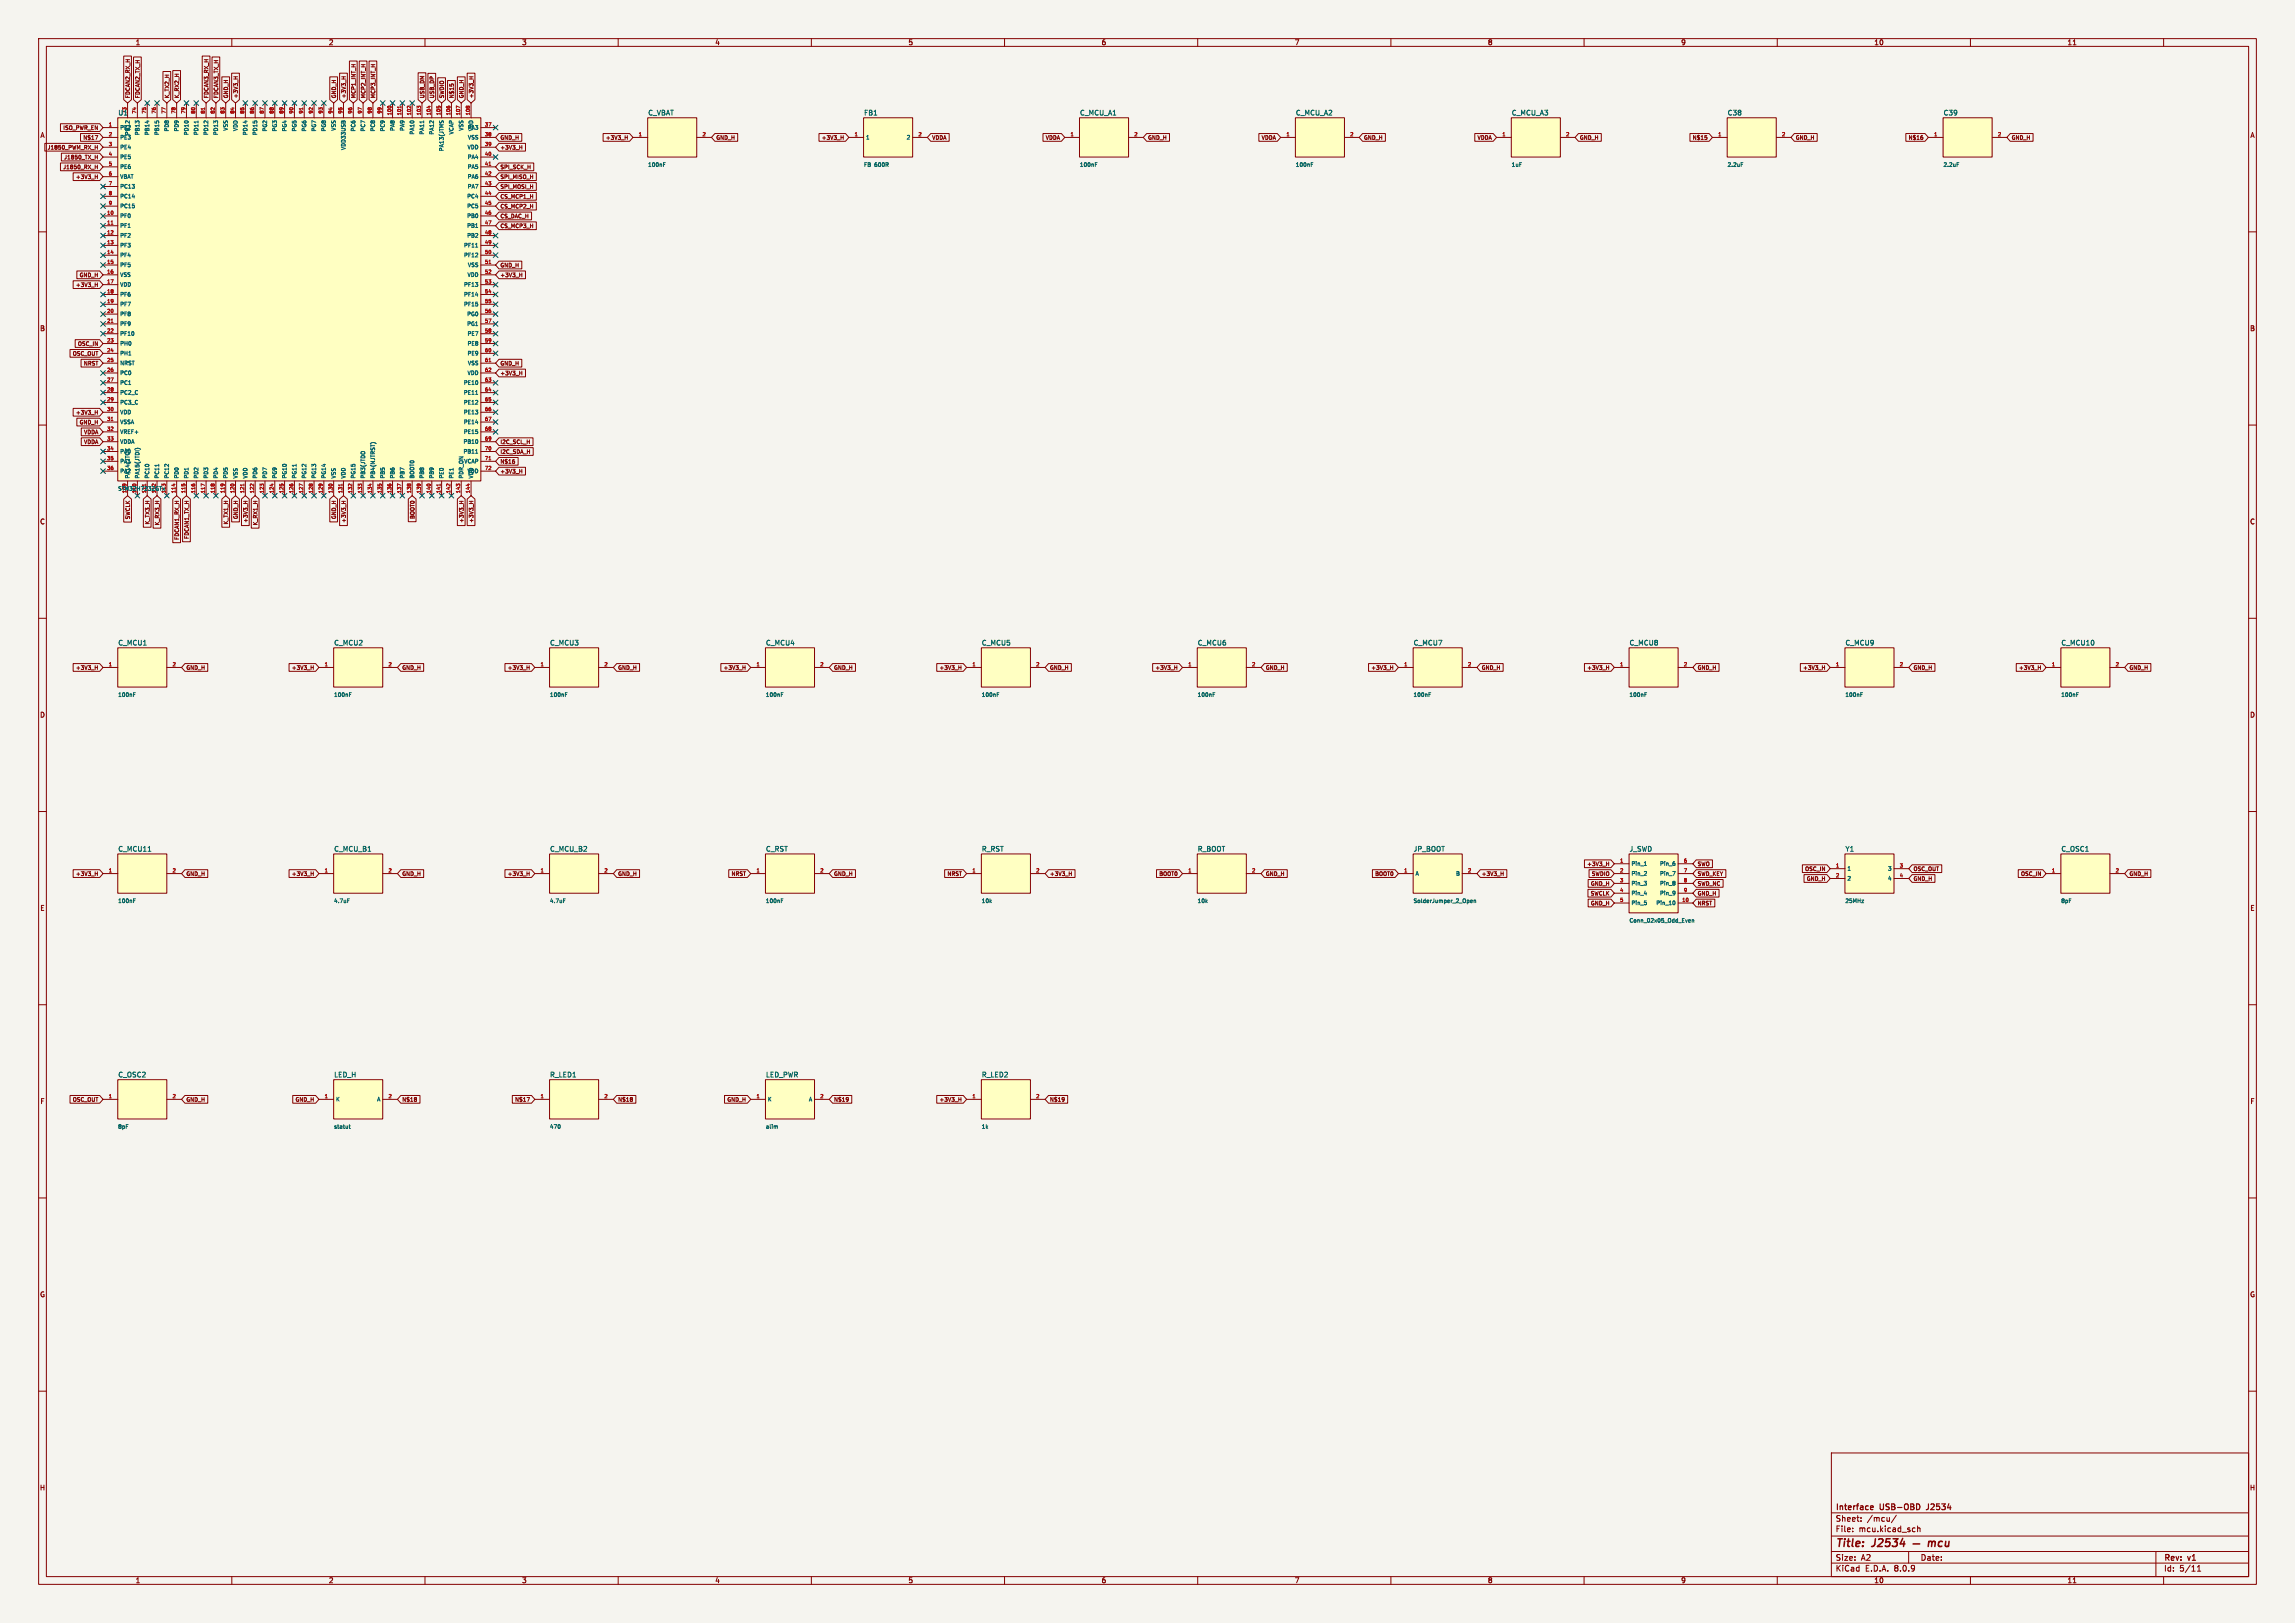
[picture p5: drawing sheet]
<svg xmlns="http://www.w3.org/2000/svg" width="594mm" height="420mm" viewBox="0 0 594 420" stroke-linecap="round" stroke-linejoin="round" font-family="sans-serif">
<defs><g id="words">
<g font-size="2.8" fill="#840000">
<text x="475" y="400.9">Title:</text>
<text x="484.7" y="400.9">J2534</text>
</g>
<g font-size="2.1" fill="#840000">
<text x="475" y="394">Sheet:</text>
<text x="475" y="391.2">Interface</text>
<text x="483.2" y="394">/mcu/</text>
<text x="486.7" y="391.2">USB-OBD</text>
<text x="499.3" y="391.2">J2534</text>
<text x="475" y="396.7">File:</text>
<text x="481.1" y="396.7">mcu.kicad_sch</text>
<text x="475" y="406.9">KiCad</text>
<text x="475" y="404.1">Size:</text>
<text x="481.7" y="404.1">A2</text>
<text x="482.7" y="406.9">E.D.A.</text>
<text x="490.3" y="406.9">8.0.9</text>
<text x="497" y="404.1">Date:</text>
<text x="560" y="404.3">Rev:</text>
<text x="560" y="406.9">Id:</text>
<text x="564.1" y="406.9">5/11</text>
<text x="566.4" y="404.3">v1</text>
</g>
<g font-size="1.8" fill="#840000">
<text x="35" y="11.9">1</text>
<text x="85" y="11.9">2</text>
<text x="135" y="11.9">3</text>
<text x="185" y="11.9">4</text>
<text x="235" y="11.9">5</text>
<text x="285" y="11.9">6</text>
<text x="335" y="11.9">7</text>
<text x="385" y="11.9">8</text>
<text x="435" y="11.9">9</text>
<text x="485" y="11.9">10</text>
<text x="535" y="11.9">11</text>
<text x="10.3" y="35.9">A</text>
<text x="582.3" y="35.9">A</text>
<text x="10.3" y="85.9">B</text>
<text x="582.3" y="85.9">B</text>
<text x="10.3" y="135.9">C</text>
<text x="582.3" y="135.9">C</text>
<text x="10.3" y="185.9">D</text>
<text x="582.3" y="185.9">D</text>
<text x="10.3" y="235.9">E</text>
<text x="582.3" y="235.9">E</text>
<text x="10.3" y="285.9">F</text>
<text x="582.3" y="285.9">F</text>
<text x="10.3" y="335.9">G</text>
<text x="582.3" y="335.9">G</text>
<text x="10.2" y="385.9">H</text>
<text x="582.2" y="385.9">H</text>
<text x="35" y="409.9">1</text>
<text x="85" y="409.9">2</text>
<text x="135" y="409.9">3</text>
<text x="185" y="409.9">4</text>
<text x="235" y="409.9">5</text>
<text x="285" y="409.9">6</text>
<text x="335" y="409.9">7</text>
<text x="385" y="409.9">8</text>
<text x="435" y="409.9">9</text>
<text x="485" y="409.9">10</text>
<text x="535" y="409.9">11</text>
</g>
<g font-size="1.8" fill="#006464">
<text x="30.5" y="30.1">U1</text>
<text x="167.6" y="30.1">C_VBAT</text>
<text x="223.5" y="30.1">FB1</text>
<text x="279.4" y="30.1">C_MCU_A1</text>
<text x="335.3" y="30.1">C_MCU_A2</text>
<text x="391.2" y="30.1">C_MCU_A3</text>
<text x="447" y="30.1">C38</text>
<text x="502.9" y="30.1">C39</text>
<text x="30.5" y="167.2">C_MCU1</text>
<text x="86.4" y="167.2">C_MCU2</text>
<text x="142.2" y="167.2">C_MCU3</text>
<text x="198.1" y="167.2">C_MCU4</text>
<text x="254" y="167.2">C_MCU5</text>
<text x="309.9" y="167.2">C_MCU6</text>
<text x="365.8" y="167.2">C_MCU7</text>
<text x="421.6" y="167.2">C_MCU8</text>
<text x="477.5" y="167.2">C_MCU9</text>
<text x="533.4" y="167.2">C_MCU10</text>
<text x="30.5" y="220.6">C_MCU11</text>
<text x="86.4" y="220.6">C_MCU_B1</text>
<text x="142.2" y="220.6">C_MCU_B2</text>
<text x="198.1" y="220.6">C_RST</text>
<text x="254" y="220.6">R_RST</text>
<text x="309.9" y="220.6">R_BOOT</text>
<text x="365.8" y="220.6">JP_BOOT</text>
<text x="421.6" y="220.6">J_SWD</text>
<text x="477.5" y="220.6">Y1</text>
<text x="533.4" y="220.6">C_OSC1</text>
<text x="30.5" y="279">C_OSC2</text>
<text x="86.4" y="279">LED_H</text>
<text x="142.2" y="279">R_LED1</text>
<text x="198.1" y="279">LED_PWR</text>
<text x="254" y="279">R_LED2</text>
</g>
<g font-size="1.4" fill="#840000">
<text x="33.8" y="25.5" transform="rotate(-90 33.8 25.5)">FDCAN2_RX_H</text>
<text x="36.4" y="25.5" transform="rotate(-90 36.4 25.5)">FDCAN2_TX_H</text>
<text x="44" y="25.5" transform="rotate(-90 44 25.5)">K_TX2_H</text>
<text x="46.5" y="25.5" transform="rotate(-90 46.5 25.5)">K_RX2_H</text>
<text x="54.1" y="25.5" transform="rotate(-90 54.1 25.5)">FDCAN3_RX_H</text>
<text x="56.7" y="25.5" transform="rotate(-90 56.7 25.5)">FDCAN3_TX_H</text>
<text x="59.2" y="25.5" transform="rotate(-90 59.2 25.5)">GND_H</text>
<text x="61.8" y="25.5" transform="rotate(-90 61.8 25.5)">+3V3_H</text>
<text x="87.2" y="25.5" transform="rotate(-90 87.2 25.5)">GND_H</text>
<text x="89.7" y="25.5" transform="rotate(-90 89.7 25.5)">+3V3_H</text>
<text x="92.2" y="25.5" transform="rotate(-90 92.2 25.5)">MCP1_INT_H</text>
<text x="94.8" y="25.5" transform="rotate(-90 94.8 25.5)">MCP2_INT_H</text>
<text x="97.3" y="25.5" transform="rotate(-90 97.3 25.5)">MCP3_INT_H</text>
<text x="110" y="25.5" transform="rotate(-90 110 25.5)">USB_DM</text>
<text x="112.6" y="25.5" transform="rotate(-90 112.6 25.5)">USB_DP</text>
<text x="115.1" y="25.5" transform="rotate(-90 115.1 25.5)">SWDIO</text>
<text x="117.6" y="25.5" transform="rotate(-90 117.6 25.5)">N$15</text>
<text x="120.2" y="25.5" transform="rotate(-90 120.2 25.5)">GND_H</text>
<text x="122.7" y="25.5" transform="rotate(-90 122.7 25.5)">+3V3_H</text>
<text x="16.2" y="33.8">ISO_PWR_EN</text>
<text x="12.1" y="38.9">J1850_PWM_RX_H</text>
<text x="16.4" y="41.4">J1850_TX_H</text>
<text x="21.4" y="36.4">N$17</text>
<text x="129.4" y="36.4">GND_H</text>
<text x="129.4" y="38.9">+3V3_H</text>
<text x="156.6" y="36.4">+3V3_H</text>
<text x="185.3" y="36.4">GND_H</text>
<text x="212.5" y="36.4">+3V3_H</text>
<text x="241.2" y="36.4">VDDA</text>
<text x="270.5" y="36.4">VDDA</text>
<text x="297" y="36.4">GND_H</text>
<text x="326.4" y="36.4">VDDA</text>
<text x="352.9" y="36.4">GND_H</text>
<text x="382.3" y="36.4">VDDA</text>
<text x="408.8" y="36.4">GND_H</text>
<text x="437.9" y="36.4">N$15</text>
<text x="464.7" y="36.4">GND_H</text>
<text x="493.8" y="36.4">N$16</text>
<text x="520.6" y="36.4">GND_H</text>
<text x="16.2" y="44">J1850_RX_H</text>
<text x="19.5" y="46.5">+3V3_H</text>
<text x="129.4" y="44">SPI_SCK_H</text>
<text x="129.4" y="46.5">SPI_MISO_H</text>
<text x="129.4" y="49.1">SPI_MOSI_H</text>
<text x="129.4" y="51.6">CS_MCP1_H</text>
<text x="129.4" y="56.7">CS_DAC_H</text>
<text x="129.4" y="59.2">CS_MCP3_H</text>
<text x="129.4" y="54.1">CS_MCP2_H</text>
<text x="20.4" y="71.9">GND_H</text>
<text x="129.4" y="69.4">GND_H</text>
<text x="129.4" y="71.9">+3V3_H</text>
<text x="19.5" y="74.5">+3V3_H</text>
<text x="20" y="89.7">OSC_IN</text>
<text x="18.7" y="92.2">OSC_OUT</text>
<text x="21.5" y="94.8">NRST</text>
<text x="129.4" y="94.8">GND_H</text>
<text x="129.4" y="97.3">+3V3_H</text>
<text x="19.5" y="107.5">+3V3_H</text>
<text x="20.4" y="110">GND_H</text>
<text x="21.6" y="112.6">VDDA</text>
<text x="21.6" y="115.1">VDDA</text>
<text x="129.4" y="115.1">I2C_SCL_H</text>
<text x="129.4" y="117.6">I2C_SDA_H</text>
<text x="129.4" y="120.2">N$16</text>
<text x="129.4" y="122.7">+3V3_H</text>
<text x="33.8" y="134.6" transform="rotate(-90 33.8 134.6)">SWCLK</text>
<text x="38.9" y="135.9" transform="rotate(-90 38.9 135.9)">K_TX3_H</text>
<text x="41.4" y="136.1" transform="rotate(-90 41.4 136.1)">K_RX3_H</text>
<text x="59.2" y="135.9" transform="rotate(-90 59.2 135.9)">K_TX1_H</text>
<text x="61.8" y="134.5" transform="rotate(-90 61.8 134.5)">GND_H</text>
<text x="64.3" y="135.5" transform="rotate(-90 64.3 135.5)">+3V3_H</text>
<text x="66.8" y="136.1" transform="rotate(-90 66.8 136.1)">K_RX1_H</text>
<text x="87.2" y="134.5" transform="rotate(-90 87.2 134.5)">GND_H</text>
<text x="89.7" y="135.5" transform="rotate(-90 89.7 135.5)">+3V3_H</text>
<text x="107.5" y="134.5" transform="rotate(-90 107.5 134.5)">BOOT0</text>
<text x="120.2" y="135.5" transform="rotate(-90 120.2 135.5)">+3V3_H</text>
<text x="122.7" y="135.5" transform="rotate(-90 122.7 135.5)">+3V3_H</text>
<text x="46.5" y="139.9" transform="rotate(-90 46.5 139.9)">FDCAN1_RX_H</text>
<text x="49.1" y="139.7" transform="rotate(-90 49.1 139.7)">FDCAN1_TX_H</text>
<text x="19.5" y="173.5">+3V3_H</text>
<text x="48.1" y="173.5">GND_H</text>
<text x="75.4" y="173.5">+3V3_H</text>
<text x="104" y="173.5">GND_H</text>
<text x="131.2" y="173.5">+3V3_H</text>
<text x="159.9" y="173.5">GND_H</text>
<text x="187.1" y="173.5">+3V3_H</text>
<text x="215.8" y="173.5">GND_H</text>
<text x="243" y="173.5">+3V3_H</text>
<text x="271.6" y="173.5">GND_H</text>
<text x="298.9" y="173.5">+3V3_H</text>
<text x="327.5" y="173.5">GND_H</text>
<text x="354.8" y="173.5">+3V3_H</text>
<text x="383.4" y="173.5">GND_H</text>
<text x="410.6" y="173.5">+3V3_H</text>
<text x="439.3" y="173.5">GND_H</text>
<text x="466.5" y="173.5">+3V3_H</text>
<text x="495.2" y="173.5">GND_H</text>
<text x="522.4" y="173.5">+3V3_H</text>
<text x="551" y="173.5">GND_H</text>
<text x="19.5" y="226.9">+3V3_H</text>
<text x="48.1" y="226.9">GND_H</text>
<text x="75.4" y="226.9">+3V3_H</text>
<text x="104" y="226.9">GND_H</text>
<text x="131.2" y="226.9">+3V3_H</text>
<text x="159.9" y="226.9">GND_H</text>
<text x="189.2" y="226.9">NRST</text>
<text x="215.8" y="226.9">GND_H</text>
<text x="245" y="226.9">NRST</text>
<text x="271.6" y="226.9">+3V3_H</text>
<text x="299.9" y="226.9">BOOT0</text>
<text x="327.5" y="226.9">GND_H</text>
<text x="355.8" y="226.9">BOOT0</text>
<text x="383.4" y="226.9">+3V3_H</text>
<text x="410.6" y="224.3">+3V3_H</text>
<text x="411.8" y="226.9">SWDIO</text>
<text x="439.3" y="224.3">SWO</text>
<text x="439.3" y="226.9">SWD_KEY</text>
<text x="467" y="225.6">OSC_IN</text>
<text x="495.2" y="225.6">OSC_OUT</text>
<text x="522.9" y="226.9">OSC_IN</text>
<text x="551" y="226.9">GND_H</text>
<text x="411.5" y="231.9">SWCLK</text>
<text x="411.6" y="229.4">GND_H</text>
<text x="439.3" y="229.4">SWD_NC</text>
<text x="439.3" y="231.9">GND_H</text>
<text x="467.5" y="228.1">GND_H</text>
<text x="495.2" y="228.1">GND_H</text>
<text x="411.6" y="234.5">GND_H</text>
<text x="439.3" y="234.5">NRST</text>
<text x="18.7" y="285.3">OSC_OUT</text>
<text x="48.1" y="285.3">GND_H</text>
<text x="76.3" y="285.3">GND_H</text>
<text x="104" y="285.3">N$18</text>
<text x="133.1" y="285.3">N$17</text>
<text x="159.9" y="285.3">N$18</text>
<text x="188.1" y="285.3">GND_H</text>
<text x="215.8" y="285.3">N$19</text>
<text x="243" y="285.3">+3V3_H</text>
<text x="271.6" y="285.3">N$19</text>
</g>
<g font-size="1.4" fill="#006464">
<text x="31" y="33.7">PE2</text>
<text x="33.7" y="35.2" transform="rotate(-90 33.7 35.2)">PB12</text>
<text x="36.3" y="35.2" transform="rotate(-90 36.3 35.2)">PB13</text>
<text x="38.8" y="35.2" transform="rotate(-90 38.8 35.2)">PB14</text>
<text x="41.4" y="35.2" transform="rotate(-90 41.4 35.2)">PB15</text>
<text x="43.9" y="34.2" transform="rotate(-90 43.9 34.2)">PD8</text>
<text x="46.4" y="34.2" transform="rotate(-90 46.4 34.2)">PD9</text>
<text x="49" y="35.2" transform="rotate(-90 49 35.2)">PD10</text>
<text x="51.5" y="35.2" transform="rotate(-90 51.5 35.2)">PD11</text>
<text x="54.1" y="35.2" transform="rotate(-90 54.1 35.2)">PD12</text>
<text x="56.6" y="35.2" transform="rotate(-90 56.6 35.2)">PD13</text>
<text x="59.1" y="34" transform="rotate(-90 59.1 34)">VSS</text>
<text x="61.7" y="34.1" transform="rotate(-90 61.7 34.1)">VDD</text>
<text x="64.2" y="35.2" transform="rotate(-90 64.2 35.2)">PD14</text>
<text x="66.8" y="35.2" transform="rotate(-90 66.8 35.2)">PD15</text>
<text x="69.3" y="34.2" transform="rotate(-90 69.3 34.2)">PG2</text>
<text x="71.8" y="34.2" transform="rotate(-90 71.8 34.2)">PG3</text>
<text x="74.4" y="34.2" transform="rotate(-90 74.4 34.2)">PG4</text>
<text x="76.9" y="34.2" transform="rotate(-90 76.9 34.2)">PG5</text>
<text x="79.5" y="34.2" transform="rotate(-90 79.5 34.2)">PG6</text>
<text x="82" y="34.2" transform="rotate(-90 82 34.2)">PG7</text>
<text x="84.5" y="34.2" transform="rotate(-90 84.5 34.2)">PG8</text>
<text x="87.1" y="34" transform="rotate(-90 87.1 34)">VSS</text>
<text x="92.2" y="34.2" transform="rotate(-90 92.2 34.2)">PC6</text>
<text x="94.7" y="34.2" transform="rotate(-90 94.7 34.2)">PC7</text>
<text x="97.2" y="34.2" transform="rotate(-90 97.2 34.2)">PC8</text>
<text x="99.8" y="34.2" transform="rotate(-90 99.8 34.2)">PC9</text>
<text x="102.3" y="34.1" transform="rotate(-90 102.3 34.1)">PA8</text>
<text x="104.9" y="34.1" transform="rotate(-90 104.9 34.1)">PA9</text>
<text x="107.4" y="35" transform="rotate(-90 107.4 35)">PA10</text>
<text x="109.9" y="35" transform="rotate(-90 109.9 35)">PA11</text>
<text x="112.5" y="35" transform="rotate(-90 112.5 35)">PA12</text>
<text x="117.6" y="35" transform="rotate(-90 117.6 35)">VCAP</text>
<text x="120.1" y="34" transform="rotate(-90 120.1 34)">VSS</text>
<text x="120.9" y="33.7">PA3</text>
<text x="122.6" y="34.1" transform="rotate(-90 122.6 34.1)">VDD</text>
<text x="31" y="36.3">PE3</text>
<text x="31" y="38.8">PE4</text>
<text x="31" y="41.4">PE5</text>
<text x="89.6" y="39" transform="rotate(-90 89.6 39)">VDD33USB</text>
<text x="115" y="39.3" transform="rotate(-90 115 39.3)">PA13(JTMS</text>
<text x="120.8" y="38.8">VDD</text>
<text x="120.9" y="41.4">PA4</text>
<text x="120.9" y="36.3">VSS</text>
<text x="224" y="36.3">1</text>
<text x="234.5" y="36.3">2</text>
<text x="31" y="43.9">PE6</text>
<text x="31" y="46.4">VBAT</text>
<text x="120.9" y="43.9">PA5</text>
<text x="120.9" y="46.4">PA6</text>
<text x="167.6" y="43.4">100nF</text>
<text x="223.5" y="43.4">FB</text>
<text x="226.4" y="43.4">600R</text>
<text x="279.4" y="43.4">100nF</text>
<text x="335.2" y="43.4">100nF</text>
<text x="391.1" y="43.4">1uF</text>
<text x="447" y="43.4">2.2uF</text>
<text x="502.9" y="43.4">2.2uF</text>
<text x="31" y="49">PC13</text>
<text x="31" y="51.5">PC14</text>
<text x="120.7" y="51.5">PC4</text>
<text x="120.9" y="49">PA7</text>
<text x="31" y="56.6">PF0</text>
<text x="31" y="59.1">PF1</text>
<text x="31" y="54.1">PC15</text>
<text x="120.7" y="54.1">PC5</text>
<text x="120.7" y="56.6">PB0</text>
<text x="120.7" y="59.1">PB1</text>
<text x="31" y="61.7">PF2</text>
<text x="31" y="64.2">PF3</text>
<text x="119.9" y="64.2">PF11</text>
<text x="120.7" y="61.7">PB2</text>
<text x="31" y="66.8">PF4</text>
<text x="31" y="69.3">PF5</text>
<text x="31" y="71.8">VSS</text>
<text x="119.9" y="66.8">PF12</text>
<text x="120.8" y="71.8">VDD</text>
<text x="120.9" y="69.3">VSS</text>
<text x="31" y="74.4">VDD</text>
<text x="31" y="76.9">PF6</text>
<text x="119.9" y="74.4">PF13</text>
<text x="119.9" y="76.9">PF14</text>
<text x="31" y="79.5">PF7</text>
<text x="31" y="82">PF8</text>
<text x="119.9" y="79.5">PF15</text>
<text x="120.7" y="82">PG0</text>
<text x="31" y="84.5">PF9</text>
<text x="31" y="87.1">PF10</text>
<text x="31" y="89.6">PH0</text>
<text x="120.7" y="84.5">PG1</text>
<text x="120.8" y="87.1">PE7</text>
<text x="120.8" y="89.6">PE8</text>
<text x="31" y="92.2">PH1</text>
<text x="31" y="94.7">NRST</text>
<text x="120.8" y="92.2">PE9</text>
<text x="120.9" y="94.7">VSS</text>
<text x="31" y="97.2">PC0</text>
<text x="31" y="99.8">PC1</text>
<text x="119.9" y="99.8">PE10</text>
<text x="120.8" y="97.2">VDD</text>
<text x="31" y="102.3">PC2_C</text>
<text x="31" y="104.9">PC3_C</text>
<text x="31" y="107.4">VDD</text>
<text x="119.9" y="102.3">PE11</text>
<text x="119.9" y="104.9">PE12</text>
<text x="119.9" y="107.4">PE13</text>
<text x="31" y="109.9">VSSA</text>
<text x="31" y="112.5">VREF+</text>
<text x="119.9" y="109.9">PE14</text>
<text x="119.9" y="112.5">PE15</text>
<text x="31" y="115">VDDA</text>
<text x="31" y="117.6">PA0</text>
<text x="119.8" y="115">PB10</text>
<text x="119.8" y="117.6">PB11</text>
<text x="31" y="120.1">PA1</text>
<text x="31" y="122.6">PA2</text>
<text x="33.7" y="124" transform="rotate(-90 33.7 124)">PA14(JTCK</text>
<text x="36.3" y="124" transform="rotate(-90 36.3 124)">PA15(JTDI)</text>
<text x="38.8" y="124" transform="rotate(-90 38.8 124)">PC10</text>
<text x="41.4" y="124" transform="rotate(-90 41.4 124)">PC11</text>
<text x="43.9" y="124" transform="rotate(-90 43.9 124)">PC12</text>
<text x="46.4" y="124" transform="rotate(-90 46.4 124)">PD0</text>
<text x="49" y="124" transform="rotate(-90 49 124)">PD1</text>
<text x="51.5" y="124" transform="rotate(-90 51.5 124)">PD2</text>
<text x="54.1" y="124" transform="rotate(-90 54.1 124)">PD3</text>
<text x="56.6" y="124" transform="rotate(-90 56.6 124)">PD4</text>
<text x="59.1" y="124" transform="rotate(-90 59.1 124)">PD5</text>
<text x="61.7" y="124" transform="rotate(-90 61.7 124)">VSS</text>
<text x="64.2" y="124" transform="rotate(-90 64.2 124)">VDD</text>
<text x="66.8" y="124" transform="rotate(-90 66.8 124)">PD6</text>
<text x="69.3" y="124" transform="rotate(-90 69.3 124)">PD7</text>
<text x="71.8" y="124" transform="rotate(-90 71.8 124)">PG9</text>
<text x="74.4" y="124" transform="rotate(-90 74.4 124)">PG10</text>
<text x="76.9" y="124" transform="rotate(-90 76.9 124)">PG11</text>
<text x="79.5" y="124" transform="rotate(-90 79.5 124)">PG12</text>
<text x="82" y="124" transform="rotate(-90 82 124)">PG13</text>
<text x="84.5" y="124" transform="rotate(-90 84.5 124)">PG14</text>
<text x="87.1" y="124" transform="rotate(-90 87.1 124)">VSS</text>
<text x="89.6" y="124" transform="rotate(-90 89.6 124)">VDD</text>
<text x="92.2" y="124" transform="rotate(-90 92.2 124)">PG15</text>
<text x="94.7" y="124" transform="rotate(-90 94.7 124)">PB3(JTDO</text>
<text x="97.2" y="124" transform="rotate(-90 97.2 124)">PB4(NJTRST)</text>
<text x="99.8" y="124" transform="rotate(-90 99.8 124)">PB5</text>
<text x="102.3" y="124" transform="rotate(-90 102.3 124)">PB6</text>
<text x="104.9" y="124" transform="rotate(-90 104.9 124)">PB7</text>
<text x="107.4" y="124" transform="rotate(-90 107.4 124)">BOOT0</text>
<text x="109.9" y="124" transform="rotate(-90 109.9 124)">PB8</text>
<text x="112.5" y="124" transform="rotate(-90 112.5 124)">PB9</text>
<text x="115" y="124" transform="rotate(-90 115 124)">PE0</text>
<text x="117.6" y="124" transform="rotate(-90 117.6 124)">PE1</text>
<text x="120" y="120.1">VCAP</text>
<text x="120.1" y="124" transform="rotate(-90 120.1 124)">PDR_ON</text>
<text x="120.8" y="122.6">VDD</text>
<text x="122.6" y="124" transform="rotate(-90 122.6 124)">VDD</text>
<text x="30.4" y="127.2">STM32H723ZGTx</text>
<text x="30.4" y="180.5">100nF</text>
<text x="86.3" y="180.5">100nF</text>
<text x="142.2" y="180.5">100nF</text>
<text x="198.1" y="180.5">100nF</text>
<text x="254" y="180.5">100nF</text>
<text x="309.8" y="180.5">100nF</text>
<text x="365.7" y="180.5">100nF</text>
<text x="421.6" y="180.5">100nF</text>
<text x="477.5" y="180.5">100nF</text>
<text x="533.4" y="180.5">100nF</text>
<text x="366.3" y="226.8">A</text>
<text x="376.7" y="226.8">B</text>
<text x="422.1" y="224.2">Pin_1</text>
<text x="422.1" y="226.8">Pin_2</text>
<text x="429.5" y="224.2">Pin_6</text>
<text x="429.5" y="226.8">Pin_7</text>
<text x="478" y="225.5">1</text>
<text x="488.5" y="225.5">3</text>
<text x="30.4" y="233.9">100nF</text>
<text x="86.3" y="233.9">4.7uF</text>
<text x="142.2" y="233.9">4.7uF</text>
<text x="198.1" y="233.9">100nF</text>
<text x="254" y="233.9">10k</text>
<text x="309.8" y="233.9">10k</text>
<text x="365.7" y="233.9">SolderJumper_2_Open</text>
<text x="422.1" y="229.3">Pin_3</text>
<text x="422.1" y="231.9">Pin_4</text>
<text x="429.5" y="229.3">Pin_8</text>
<text x="429.5" y="231.9">Pin_9</text>
<text x="477.5" y="233.9">25MHz</text>
<text x="478" y="228.1">2</text>
<text x="488.5" y="228.1">4</text>
<text x="533.4" y="233.9">8pF</text>
<text x="421.6" y="238.9">Conn_02x05_Odd_Even</text>
<text x="422.1" y="234.4">Pin_5</text>
<text x="428.5" y="234.4">Pin_10</text>
<text x="86.9" y="285.2">K</text>
<text x="97.4" y="285.2">A</text>
<text x="198.6" y="285.2">K</text>
<text x="209.2" y="285.2">A</text>
<text x="30.4" y="292.3">8pF</text>
<text x="86.3" y="292.3">statut</text>
<text x="142.2" y="292.3">470</text>
<text x="198.1" y="292.3">alim</text>
<text x="254" y="292.3">1k</text>
</g>
<g font-size="1.3" fill="#006464">
<text x="32.8" y="29.6" transform="rotate(-90 32.8 29.6)">73</text>
<text x="32.8" y="127.8" transform="rotate(-90 32.8 127.8)">109</text>
<text x="35.3" y="127.8" transform="rotate(-90 35.3 127.8)">110</text>
<text x="37.8" y="127.8" transform="rotate(-90 37.8 127.8)">111</text>
<text x="40.4" y="127.8" transform="rotate(-90 40.4 127.8)">112</text>
<text x="42.9" y="127.8" transform="rotate(-90 42.9 127.8)">113</text>
</g>
<g font-size="1.3" fill="#a90000">
<text x="35.3" y="29.6" transform="rotate(-90 35.3 29.6)">74</text>
<text x="37.8" y="29.6" transform="rotate(-90 37.8 29.6)">75</text>
<text x="40.4" y="29.6" transform="rotate(-90 40.4 29.6)">76</text>
<text x="42.9" y="29.6" transform="rotate(-90 42.9 29.6)">77</text>
<text x="45.5" y="29.6" transform="rotate(-90 45.5 29.6)">78</text>
<text x="48" y="29.6" transform="rotate(-90 48 29.6)">79</text>
<text x="50.5" y="29.6" transform="rotate(-90 50.5 29.6)">80</text>
<text x="53.1" y="29.6" transform="rotate(-90 53.1 29.6)">81</text>
<text x="55.6" y="29.6" transform="rotate(-90 55.6 29.6)">82</text>
<text x="58.2" y="29.6" transform="rotate(-90 58.2 29.6)">83</text>
<text x="60.7" y="29.6" transform="rotate(-90 60.7 29.6)">84</text>
<text x="63.2" y="29.6" transform="rotate(-90 63.2 29.6)">85</text>
<text x="65.8" y="29.6" transform="rotate(-90 65.8 29.6)">86</text>
<text x="68.3" y="29.6" transform="rotate(-90 68.3 29.6)">87</text>
<text x="70.9" y="29.6" transform="rotate(-90 70.9 29.6)">88</text>
<text x="73.4" y="29.6" transform="rotate(-90 73.4 29.6)">89</text>
<text x="75.9" y="29.6" transform="rotate(-90 75.9 29.6)">90</text>
<text x="78.5" y="29.6" transform="rotate(-90 78.5 29.6)">91</text>
<text x="81" y="29.6" transform="rotate(-90 81 29.6)">92</text>
<text x="83.6" y="29.6" transform="rotate(-90 83.6 29.6)">93</text>
<text x="86.1" y="29.6" transform="rotate(-90 86.1 29.6)">94</text>
<text x="88.6" y="29.6" transform="rotate(-90 88.6 29.6)">95</text>
<text x="91.2" y="29.6" transform="rotate(-90 91.2 29.6)">96</text>
<text x="93.7" y="29.6" transform="rotate(-90 93.7 29.6)">97</text>
<text x="96.3" y="29.6" transform="rotate(-90 96.3 29.6)">98</text>
<text x="98.8" y="29.6" transform="rotate(-90 98.8 29.6)">99</text>
<text x="101.3" y="30" transform="rotate(-90 101.3 30)">100</text>
<text x="103.9" y="30" transform="rotate(-90 103.9 30)">101</text>
<text x="106.4" y="30" transform="rotate(-90 106.4 30)">102</text>
<text x="109" y="30" transform="rotate(-90 109 30)">103</text>
<text x="111.5" y="30" transform="rotate(-90 111.5 30)">104</text>
<text x="114" y="30" transform="rotate(-90 114 30)">105</text>
<text x="116.6" y="30" transform="rotate(-90 116.6 30)">106</text>
<text x="119.1" y="30" transform="rotate(-90 119.1 30)">107</text>
<text x="121.7" y="30" transform="rotate(-90 121.7 30)">108</text>
<text x="28" y="32.8">1</text>
<text x="28" y="35.3">2</text>
<text x="125.4" y="32.8">37</text>
<text x="125.4" y="35.3">38</text>
<text x="165.2" y="35.3">1</text>
<text x="181.7" y="35.3">2</text>
<text x="221" y="35.3">1</text>
<text x="237.6" y="35.3">2</text>
<text x="276.9" y="35.3">1</text>
<text x="293.4" y="35.3">2</text>
<text x="332.8" y="35.3">1</text>
<text x="349.3" y="35.3">2</text>
<text x="388.7" y="35.3">1</text>
<text x="405.2" y="35.3">2</text>
<text x="444.6" y="35.3">1</text>
<text x="461.1" y="35.3">2</text>
<text x="500.4" y="35.3">1</text>
<text x="517" y="35.3">2</text>
<text x="28" y="37.8">3</text>
<text x="28" y="40.4">4</text>
<text x="125.4" y="37.8">39</text>
<text x="125.4" y="40.4">40</text>
<text x="28" y="42.9">5</text>
<text x="28" y="45.5">6</text>
<text x="125.4" y="42.9">41</text>
<text x="125.4" y="45.5">42</text>
<text x="28" y="48">7</text>
<text x="28" y="50.5">8</text>
<text x="28" y="53.1">9</text>
<text x="125.4" y="48">43</text>
<text x="125.4" y="50.5">44</text>
<text x="125.4" y="53.1">45</text>
<text x="27.6" y="55.6">10</text>
<text x="27.6" y="58.2">11</text>
<text x="125.4" y="55.6">46</text>
<text x="125.4" y="58.2">47</text>
<text x="27.6" y="60.7">12</text>
<text x="27.6" y="63.2">13</text>
<text x="27.6" y="65.8">14</text>
<text x="125.4" y="60.7">48</text>
<text x="125.4" y="63.2">49</text>
<text x="125.4" y="65.8">50</text>
<text x="27.6" y="68.3">15</text>
<text x="27.6" y="70.9">16</text>
<text x="125.4" y="68.3">51</text>
<text x="125.4" y="70.9">52</text>
<text x="27.6" y="73.4">17</text>
<text x="27.6" y="75.9">18</text>
<text x="125.4" y="73.4">53</text>
<text x="125.4" y="75.9">54</text>
<text x="27.6" y="78.5">19</text>
<text x="27.6" y="81">20</text>
<text x="27.6" y="83.6">21</text>
<text x="125.4" y="78.5">55</text>
<text x="125.4" y="81">56</text>
<text x="125.4" y="83.6">57</text>
<text x="27.6" y="86.1">22</text>
<text x="27.6" y="88.6">23</text>
<text x="125.4" y="86.1">58</text>
<text x="125.4" y="88.6">59</text>
<text x="27.6" y="91.2">24</text>
<text x="27.6" y="93.7">25</text>
<text x="125.4" y="91.2">60</text>
<text x="125.4" y="93.7">61</text>
<text x="27.6" y="96.3">26</text>
<text x="27.6" y="98.8">27</text>
<text x="27.6" y="101.3">28</text>
<text x="125.4" y="96.3">62</text>
<text x="125.4" y="98.8">63</text>
<text x="125.4" y="101.3">64</text>
<text x="27.6" y="103.9">29</text>
<text x="27.6" y="106.4">30</text>
<text x="125.4" y="103.9">65</text>
<text x="125.4" y="106.4">66</text>
<text x="27.6" y="109">31</text>
<text x="27.6" y="111.5">32</text>
<text x="125.4" y="109">67</text>
<text x="125.4" y="111.5">68</text>
<text x="27.6" y="114">33</text>
<text x="27.6" y="116.6">34</text>
<text x="27.6" y="119.1">35</text>
<text x="125.4" y="114">69</text>
<text x="125.4" y="116.6">70</text>
<text x="125.4" y="119.1">71</text>
<text x="27.6" y="121.7">36</text>
<text x="125.4" y="121.7">72</text>
<text x="45.5" y="127.8" transform="rotate(-90 45.5 127.8)">114</text>
<text x="48" y="127.8" transform="rotate(-90 48 127.8)">115</text>
<text x="50.5" y="127.8" transform="rotate(-90 50.5 127.8)">116</text>
<text x="53.1" y="127.8" transform="rotate(-90 53.1 127.8)">117</text>
<text x="55.6" y="127.8" transform="rotate(-90 55.6 127.8)">118</text>
<text x="58.2" y="127.8" transform="rotate(-90 58.2 127.8)">119</text>
<text x="60.7" y="127.8" transform="rotate(-90 60.7 127.8)">120</text>
<text x="63.2" y="127.8" transform="rotate(-90 63.2 127.8)">121</text>
<text x="65.8" y="127.8" transform="rotate(-90 65.8 127.8)">122</text>
<text x="68.3" y="127.8" transform="rotate(-90 68.3 127.8)">123</text>
<text x="70.9" y="127.8" transform="rotate(-90 70.9 127.8)">124</text>
<text x="73.4" y="127.8" transform="rotate(-90 73.4 127.8)">125</text>
<text x="75.9" y="127.8" transform="rotate(-90 75.9 127.8)">126</text>
<text x="78.5" y="127.8" transform="rotate(-90 78.5 127.8)">127</text>
<text x="81" y="127.8" transform="rotate(-90 81 127.8)">128</text>
<text x="83.6" y="127.8" transform="rotate(-90 83.6 127.8)">129</text>
<text x="86.1" y="127.8" transform="rotate(-90 86.1 127.8)">130</text>
<text x="88.6" y="127.8" transform="rotate(-90 88.6 127.8)">131</text>
<text x="91.2" y="127.8" transform="rotate(-90 91.2 127.8)">132</text>
<text x="93.7" y="127.8" transform="rotate(-90 93.7 127.8)">133</text>
<text x="96.3" y="127.8" transform="rotate(-90 96.3 127.8)">134</text>
<text x="98.8" y="127.8" transform="rotate(-90 98.8 127.8)">135</text>
<text x="101.3" y="127.8" transform="rotate(-90 101.3 127.8)">136</text>
<text x="103.9" y="127.8" transform="rotate(-90 103.9 127.8)">137</text>
<text x="106.4" y="127.8" transform="rotate(-90 106.4 127.8)">138</text>
<text x="109" y="127.8" transform="rotate(-90 109 127.8)">139</text>
<text x="111.5" y="127.8" transform="rotate(-90 111.5 127.8)">140</text>
<text x="114" y="127.8" transform="rotate(-90 114 127.8)">141</text>
<text x="116.6" y="127.8" transform="rotate(-90 116.6 127.8)">142</text>
<text x="119.1" y="127.8" transform="rotate(-90 119.1 127.8)">143</text>
<text x="121.7" y="127.8" transform="rotate(-90 121.7 127.8)">144</text>
<text x="28" y="172.5">1</text>
<text x="44.5" y="172.5">2</text>
<text x="83.9" y="172.5">1</text>
<text x="100.4" y="172.5">2</text>
<text x="139.8" y="172.5">1</text>
<text x="156.3" y="172.5">2</text>
<text x="195.6" y="172.5">1</text>
<text x="212.2" y="172.5">2</text>
<text x="251.5" y="172.5">1</text>
<text x="268" y="172.5">2</text>
<text x="307.4" y="172.5">1</text>
<text x="323.9" y="172.5">2</text>
<text x="363.3" y="172.5">1</text>
<text x="379.8" y="172.5">2</text>
<text x="419.2" y="172.5">1</text>
<text x="435.7" y="172.5">2</text>
<text x="475" y="172.5">1</text>
<text x="491.6" y="172.5">2</text>
<text x="530.9" y="172.5">1</text>
<text x="547.4" y="172.5">2</text>
<text x="28" y="225.8">1</text>
<text x="44.5" y="225.8">2</text>
<text x="83.9" y="225.8">1</text>
<text x="100.4" y="225.8">2</text>
<text x="139.8" y="225.8">1</text>
<text x="156.3" y="225.8">2</text>
<text x="195.6" y="225.8">1</text>
<text x="212.2" y="225.8">2</text>
<text x="251.5" y="225.8">1</text>
<text x="268" y="225.8">2</text>
<text x="307.4" y="225.8">1</text>
<text x="323.9" y="225.8">2</text>
<text x="363.3" y="225.8">1</text>
<text x="379.8" y="225.8">2</text>
<text x="419.2" y="223.3">1</text>
<text x="419.2" y="225.8">2</text>
<text x="435.7" y="223.3">6</text>
<text x="435.7" y="225.8">7</text>
<text x="475" y="224.5">1</text>
<text x="475" y="227.1">2</text>
<text x="491.6" y="224.5">3</text>
<text x="491.6" y="227.1">4</text>
<text x="530.9" y="225.8">1</text>
<text x="547.4" y="225.8">2</text>
<text x="419.2" y="228.3">3</text>
<text x="419.2" y="230.9">4</text>
<text x="419.2" y="233.4">5</text>
<text x="435.2" y="233.4">10</text>
<text x="435.7" y="228.3">8</text>
<text x="435.7" y="230.9">9</text>
<text x="28" y="284.2">1</text>
<text x="44.5" y="284.2">2</text>
<text x="83.9" y="284.2">1</text>
<text x="100.4" y="284.2">2</text>
<text x="139.8" y="284.2">1</text>
<text x="156.3" y="284.2">2</text>
<text x="195.6" y="284.2">1</text>
<text x="212.2" y="284.2">2</text>
<text x="251.5" y="284.2">1</text>
<text x="268" y="284.2">2</text>
</g>
</g></defs>
<path d="M0 0h594v420h-594z" fill="#f5f4ef" stroke="#f5f4ef" stroke-width=".26"/>
<g fill="none" stroke="#840000" stroke-width=".26">
<path d="M10 10h574v400h-574zM12 12h570v396h-570zM60 10v2M110 10v2M160 10v2M210 10v2M260 10v2M310 10v2M360 10v2M410 10v2M460 10v2M510 10v2"/>
<path d="M536.6 11.6h.7M560 10v2M10 60h2M582 60h2M10 110h2M582 110h2M10 160h2M582 160h2M10 210h2M582 210h2M10 260h2M582 260h2"/>
<path d="M10 310h2M582 310h2M10 360h2M474 376h108v32h-108zM582 360h2M474 397.5h108M474 391.5h108M479.5 396.2v.2M479.5 395.4v.2M481.7 393.5v.2M481.7 392.7v.2M490.8 392.1l-1.3 1.9"/>
<path d="M495.2 395.4h.5M495.7 396.3l-.5 .1M496.3 395.5l.6-.1 .1 1M496.3 394.9v1.5M60 408v2M110 408v2M160 408v2M210 408v2M260 408v2M310 408v2M360 408v2M410 408v2"/>
<path d="M460 408v2M474 404.5h108M474 401.5h108M494 401.5v3M510 408v2M536.6 409.6h.7M558 401.5v6.5M560 408v2M568.7 406.6h.9M568.7 405.5l.5-.4v1.5"/>
</g>
<path d="M495.1 399.5h1.8M499.2 399.1l.6-.2 .3 .2M499.2 398.9l-.1 1.3M500.1 399.1a.5 .5 0 0 1 .7-.1v1.2M500.1 399.1l-.2 1.1M502.7 399h-.7l-.3 .8 .3 .4 .6-.1M503.6 398.9v1.2l.4 .1 .3-.2M504.5 398.9l-.2 1.3" fill="none" stroke="#840000" stroke-width=".4"/>
<path d="M484.3 389.7h.5v.3l-.7 .2M484.8 390.6l-.5 .1M498.6 390.7h.1" fill="none" stroke="#840000" stroke-width=".3"/>
<path d="M30.5 30.5h94v94h-94z" fill="#ffffc2"/>
<g fill="none" stroke="#840000" stroke-width=".26">
<path d="M26.7 33h3.8M26.7 35.6h3.8M26.7 38.1h3.8M30.5 30.5h94v94h-94zM33 26.7v3.8M35.6 26.7v3.8M38.1 26.7v3.8M40.6 26.7v3.8M43.2 26.7v3.8M45.7 26.7v3.8M48.3 26.7v3.8M50.8 26.7v3.8"/>
<path d="M53.3 26.7v3.8M55.9 26.7v3.8M58.4 26.7v3.8M61 26.7v3.8M63.5 26.7v3.8M66 26.7v3.8M68.6 26.7v3.8M71.1 26.7v3.8M73.7 26.7v3.8M76.2 26.7v3.8M78.7 26.7v3.8M81.3 26.7v3.8"/>
<path d="M83.8 26.7v3.8M86.4 26.7v3.8M88.9 26.7v3.8M91.4 26.7v3.8M94 26.7v3.8M96.5 26.7v3.8M99.1 26.7v3.8M101.6 26.7v3.8M104.1 26.7v3.8M106.7 26.7v3.8M109.2 26.7v3.8M111.8 26.7v3.8"/>
<path d="M114.3 26.7v3.8M116.8 26.7v3.8M119.4 26.7v3.8M121.9 26.7v3.8M124.5 33h3.8M124.5 35.6h3.8M124.5 38.1h3.8M26.7 55.9h3.8M26.7 58.4h3.8M26.7 40.6h3.8M26.7 43.2h3.8M26.7 45.7h3.8"/>
<path d="M26.7 48.3h3.8M26.7 50.8h3.8M26.7 53.3h3.8M124.5 55.9h3.8M124.5 58.4h3.8M124.5 40.6h3.8M124.5 43.2h3.8M124.5 45.7h3.8M124.5 48.3h3.8M124.5 50.8h3.8M124.5 53.3h3.8M26.7 61h3.8"/>
<path d="M26.7 63.5h3.8M26.7 66h3.8M26.7 68.6h3.8M26.7 71.1h3.8M26.7 73.7h3.8M26.7 76.2h3.8M26.7 78.7h3.8M124.5 61h3.8M124.5 63.5h3.8M124.5 66h3.8M124.5 68.6h3.8M124.5 71.1h3.8"/>
<path d="M124.5 73.7h3.8M124.5 76.2h3.8M124.5 78.7h3.8M26.7 81.3h3.8M26.7 83.8h3.8M26.7 86.4h3.8M26.7 88.9h3.8M26.7 91.4h3.8M26.7 94h3.8M26.7 96.5h3.8M26.7 99.1h3.8M124.5 81.3h3.8"/>
<path d="M124.5 83.8h3.8M124.5 86.4h3.8M124.5 88.9h3.8M124.5 91.4h3.8M124.5 94h3.8M124.5 96.5h3.8M124.5 99.1h3.8M26.7 101.6h3.8M26.7 104.1h3.8M26.7 106.7h3.8M26.7 109.2h3.8M26.7 111.8h3.8"/>
<path d="M26.7 114.3h3.8M26.7 116.8h3.8M26.7 119.4h3.8M124.5 101.6h3.8M124.5 104.1h3.8M124.5 106.7h3.8M124.5 109.2h3.8M124.5 111.8h3.8M124.5 114.3h3.8M124.5 116.8h3.8M124.5 119.4h3.8M26.7 121.9h3.8"/>
<path d="M33 124.5v3.8M35.6 124.5v3.8M38.1 124.5v3.8M40.6 124.5v3.8M43.2 124.5v3.8M45.7 124.5v3.8M48.3 124.5v3.8M50.8 124.5v3.8M53.3 124.5v3.8M55.9 124.5v3.8M58.4 124.5v3.8M61 124.5v3.8"/>
<path d="M63.5 124.5v3.8M66 124.5v3.8M68.6 124.5v3.8M71.1 124.5v3.8M73.7 124.5v3.8M76.2 124.5v3.8M78.7 124.5v3.8M81.3 124.5v3.8M83.8 124.5v3.8M86.4 124.5v3.8M88.9 124.5v3.8M91.4 124.5v3.8"/>
<path d="M94 124.5v3.8M96.5 124.5v3.8M99.1 124.5v3.8M101.6 124.5v3.8M104.1 124.5v3.8M106.7 124.5v3.8M109.2 124.5v3.8M111.8 124.5v3.8M114.3 124.5v3.8M116.8 124.5v3.8M119.4 124.5v3.8M121.9 124.5v3.8"/>
<path d="M124.5 121.9h3.8"/>
</g>
<g fill="none" stroke="#a90000" stroke-width=".26">
<path d="M53 27.9v.5M78.4 27.9v.5M100.4 27.5h.7M103.8 27.5v.5M106.3 27.5v.5l-.5-.5h-.3M108.3 27.8l-.4-.3v.5M108.3 27.5h.5M111.1 27.4v.6M113 27.5v.4M113.4 27.5h.5M116 27.5h.4M119 27.8l-.9-.4v.6"/>
<path d="M120.7 27.5h.3M121.1 27.5h.4M28.7 58h.6M126.5 42.8h.6M126.5 68.2h.6M28.7 83.4h.6M126.5 93.6h.6M28.7 108.8h.6M126.5 119h.6M31.8 125.3l.8 .1M32.1 125.3h.2M34.4 125.3h.7"/>
<path d="M37.7 125.3v.5M40.3 125.3v.5l-.5-.5h-.4M42.3 125.6l-.4-.3v.5M42.3 125.3h.5M45 125.2v.6M47 125.3v.4M47.4 125.3h.4M49.9 125.3h.5M53 125.6l-.9-.4v.6M54.8 125.3h.1M54.8 125.3h-.1M54.8 125.3h.2"/>
<path d="M55 125.3h.5M57.2 125.3l.8 .1M57.5 125.3h.2M59.8 125.3h.7M63.1 125.3v.5M65.7 125.3v.5l-.5-.5h-.4M67.7 125.6l-.4-.3v.5M67.7 125.3h.5M70.4 125.2v.6M72.4 125.3v.4M72.8 125.3h.4M75.3 125.3h.5"/>
<path d="M78.4 125.6l-.9-.4v.6M80.1 125.3h.3M80.4 125.3h.5M82.6 125.3l.8 .1M82.9 125.3h.2M85.2 125.3h.7M88.5 125.3v.5M91.1 125.3v.5l-.5-.5h-.4M93.1 125.6l-.4-.3v.5M93.1 125.3h.5M95.8 125.2v.6M97.8 125.3v.4"/>
<path d="M98.2 125.3h.4M100.7 125.3h.5M103.8 125.6l-.9-.4v.6M105.6 125.3h.1M105.6 125.3h-.1M105.6 125.3h.2M105.8 125.3h.5M108.3 125.3h.1M108.4 125.3h.1M108.5 125.3h-.5M108.5 125.3l.3 .1M110.6 125.3h.7"/>
<path d="M113.9 125.3v.5M116.5 125.3v.5l-.5-.5h-.4M118.5 125.6l-.4-.3v.5M118.5 125.3h.5M121.2 125.2v.6"/>
</g>
<g fill="none" stroke="#006464" stroke-width=".26">
<path d="M32.6 31.3h.3M33.5 31.3v.6M35.4 31.6l-.4-.3v.6M35.5 31.3h.4M38.2 31.2v.7M40.6 31.3h.4M51.3 31.3v.6M109.7 31.3v.6M113.8 31.3v.1M114.3 31.4h.4M123.1 58.9h.6M123.1 64h.6"/>
<path d="M123.1 76.3h.6M34.9 116.3l.6-.3 .9 .3M96 114.7l.5-.2 .7 .2M123.1 102.1h.6M123.1 117.3h.6M123.6 113.9v.7M41.1 120.1v.6M76.7 120.1v.6"/>
</g>
<path d="M421.6 167.6h12.7v10.2h-12.7z" fill="#ffffc2"/>
<path d="M417.8 172.7h3.8M421.6 167.6h12.7v10.2h-12.7zM434.3 172.7h3.8" fill="none" stroke="#840000" stroke-width=".26"/>
<path d="M425.7 179.7h.4M425.7 179.3h.5" fill="none" stroke="#006464" stroke-width=".26"/>
<path d="M502.9 30.5h12.7v10.1h-12.7z" fill="#ffffc2"/>
<path d="M499.1 35.6h3.8M502.9 30.5h12.7v10.1h-12.7zM515.6 35.6h3.8" fill="none" stroke="#840000" stroke-width=".26"/>
<path d="M506.5 42.1h.5" fill="none" stroke="#006464" stroke-width=".26"/>
<path d="M447 30.5h12.7v10.1h-12.7z" fill="#ffffc2"/>
<path d="M443.2 35.6h3.8M447 30.5h12.7v10.1h-12.7zM459.7 35.6h3.8" fill="none" stroke="#840000" stroke-width=".26"/>
<path d="M450.7 42.1h.4" fill="none" stroke="#006464" stroke-width=".26"/>
<path d="M391.2 30.5h12.7v10.1h-12.7z" fill="#ffffc2"/>
<path d="M387.3 35.6h3.9M391.2 30.5h12.7v10.1h-12.7zM403.9 35.6h3.8" fill="none" stroke="#840000" stroke-width=".26"/>
<path d="M86.4 221h12.7v10.1h-12.7z" fill="#ffffc2"/>
<path d="M82.5 226.1h3.9M86.4 221h12.7v10.1h-12.7zM99.1 226.1h3.8" fill="none" stroke="#840000" stroke-width=".26"/>
<path d="M90 232.6h.4" fill="none" stroke="#006464" stroke-width=".26"/>
<path d="M142.2 167.6h12.7v10.2h-12.7z" fill="#ffffc2"/>
<path d="M138.4 172.7h3.8M142.2 167.6h12.7v10.2h-12.7zM154.9 172.7h3.8" fill="none" stroke="#840000" stroke-width=".26"/>
<path d="M146.3 179.7h.4M146.3 179.3h.5" fill="none" stroke="#006464" stroke-width=".26"/>
<path d="M86.4 167.6h12.7v10.2h-12.7z" fill="#ffffc2"/>
<path d="M82.5 172.7h3.9M86.4 167.6h12.7v10.2h-12.7zM99.1 172.7h3.8" fill="none" stroke="#840000" stroke-width=".26"/>
<path d="M90.4 179.7h.4M90.4 179.3h.5" fill="none" stroke="#006464" stroke-width=".26"/>
<path d="M142.2 221h12.7v10.1h-12.7z" fill="#ffffc2"/>
<path d="M138.4 226.1h3.8M142.2 221h12.7v10.1h-12.7zM154.9 226.1h3.8" fill="none" stroke="#840000" stroke-width=".26"/>
<path d="M145.9 232.6h.4" fill="none" stroke="#006464" stroke-width=".26"/>
<path d="M335.3 30.5h12.7v10.1h-12.7z" fill="#ffffc2"/>
<path d="M331.5 35.6h3.8M335.3 30.5h12.7v10.1h-12.7zM348 35.6h3.8" fill="none" stroke="#840000" stroke-width=".26"/>
<path d="M339.4 42.6h.3M339.4 42.1h.4" fill="none" stroke="#006464" stroke-width=".26"/>
<path d="M279.4 30.5h12.7v10.1h-12.7z" fill="#ffffc2"/>
<path d="M275.6 35.6h3.8M279.4 30.5h12.7v10.1h-12.7zM292.1 35.6h3.8" fill="none" stroke="#840000" stroke-width=".26"/>
<path d="M283.5 42.6h.3M283.5 42.1h.5" fill="none" stroke="#006464" stroke-width=".26"/>
<path d="M167.6 30.5h12.7v10.1h-12.7z" fill="#ffffc2"/>
<path d="M163.8 35.6h3.8M167.6 30.5h12.7v10.1h-12.7zM180.3 35.6h3.8" fill="none" stroke="#840000" stroke-width=".26"/>
<path d="M171.7 42.6h.4M171.7 42.1h.5" fill="none" stroke="#006464" stroke-width=".26"/>
<path d="M223.5 30.5h12.7v10.1h-12.7z" fill="#ffffc2"/>
<path d="M219.7 35.6h3.8M223.5 30.5h12.7v10.1h-12.7zM236.2 35.6h3.8" fill="none" stroke="#840000" stroke-width=".26"/>
<path d="M142.2 279.4h12.7v10.2h-12.7z" fill="#ffffc2"/>
<path d="M142.2 279.4h12.7v10.2h-12.7zM138.4 284.5h3.8M154.9 284.5h3.8" fill="none" stroke="#840000" stroke-width=".26"/>
<path d="M144.9 291.2v.6" fill="none" stroke="#006464" stroke-width=".26"/>
<path d="M86.4 279.4h12.7v10.2h-12.7z" fill="#ffffc2"/>
<path d="M86.4 279.4h12.7v10.2h-12.7zM82.5 284.5h3.9M99.1 284.5h3.8" fill="none" stroke="#840000" stroke-width=".26"/>
<path d="M90.3 291.3h.4M90.4 291v.9l.3 .1" fill="none" stroke="#006464" stroke-width=".26"/>
<path d="M533.4 221h12.7v10.1h-12.7z" fill="#ffffc2"/>
<path d="M529.6 226.1h3.8M533.4 221h12.7v10.1h-12.7zM546.1 226.1h3.8" fill="none" stroke="#840000" stroke-width=".26"/>
<path d="M30.5 279.4h12.7v10.2h-12.7z" fill="#ffffc2"/>
<path d="M30.5 279.4h12.7v10.2h-12.7zM26.7 284.5h3.8M43.2 284.5h3.8" fill="none" stroke="#840000" stroke-width=".26"/>
<path d="M30.5 221h12.7v10.1h-12.7z" fill="#ffffc2"/>
<path d="M26.7 226.1h3.8M30.5 221h12.7v10.1h-12.7zM43.2 226.1h3.8" fill="none" stroke="#840000" stroke-width=".26"/>
<path d="M34.6 233.1h.3M34.6 232.6h.4M38.3 220.3h.8" fill="none" stroke="#006464" stroke-width=".26"/>
<path d="M30.5 167.6h12.7v10.2h-12.7z" fill="#ffffc2"/>
<path d="M26.7 172.7h3.8M30.5 167.6h12.7v10.2h-12.7zM43.2 172.7h3.8" fill="none" stroke="#840000" stroke-width=".26"/>
<path d="M34.6 179.7h.3M34.6 179.3h.4" fill="none" stroke="#006464" stroke-width=".26"/>
<path d="M254 167.6h12.7v10.2h-12.7z" fill="#ffffc2"/>
<path d="M250.2 172.7h3.8M254 167.6h12.7v10.2h-12.7zM266.7 172.7h3.8" fill="none" stroke="#840000" stroke-width=".26"/>
<path d="M258.1 179.7h.3M258.1 179.3h.5" fill="none" stroke="#006464" stroke-width=".26"/>
<path d="M254 221h12.7v10.1h-12.7z" fill="#ffffc2"/>
<path d="M250.2 226.1h3.8M254 221h12.7v10.1h-12.7zM266.7 226.1h3.8" fill="none" stroke="#840000" stroke-width=".26"/>
<path d="M198.1 221h12.7v10.1h-12.7z" fill="#ffffc2"/>
<path d="M194.3 226.1h3.8M198.1 221h12.7v10.1h-12.7zM210.8 226.1h3.8" fill="none" stroke="#840000" stroke-width=".26"/>
<path d="M202.2 233.1h.3M202.2 232.6h.5" fill="none" stroke="#006464" stroke-width=".26"/>
<path d="M198.1 167.6h12.7v10.2h-12.7z" fill="#ffffc2"/>
<path d="M194.3 172.7h3.8M198.1 167.6h12.7v10.2h-12.7zM210.8 172.7h3.8" fill="none" stroke="#840000" stroke-width=".26"/>
<path d="M202.2 179.7h.3M202.2 179.3h.5" fill="none" stroke="#006464" stroke-width=".26"/>
<path d="M309.9 221h12.7v10.1h-12.7z" fill="#ffffc2"/>
<path d="M306.1 226.1h3.8M309.9 221h12.7v10.1h-12.7zM322.6 226.1h3.8" fill="none" stroke="#840000" stroke-width=".26"/>
<path d="M309.9 167.6h12.7v10.2h-12.7z" fill="#ffffc2"/>
<path d="M306.1 172.7h3.8M309.9 167.6h12.7v10.2h-12.7zM322.6 172.7h3.8" fill="none" stroke="#840000" stroke-width=".26"/>
<path d="M314 179.7h.3M314 179.3h.4" fill="none" stroke="#006464" stroke-width=".26"/>
<path d="M365.8 167.6h12.7v10.2h-12.7z" fill="#ffffc2"/>
<path d="M361.9 172.7h3.9M365.8 167.6h12.7v10.2h-12.7zM378.5 172.7h3.8" fill="none" stroke="#840000" stroke-width=".26"/>
<path d="M369.8 179.7h.4M369.8 179.3h.5" fill="none" stroke="#006464" stroke-width=".26"/>
<path d="M365.8 221h12.7v10.1h-12.7z" fill="#ffffc2"/>
<path d="M361.9 226.1h3.9M365.8 221h12.7v10.1h-12.7zM378.5 226.1h3.8" fill="none" stroke="#840000" stroke-width=".26"/>
<path d="M380.6 233.3l.5-.1-.1-.2-.4 .1 .1 .4h.3M381.5 233h.4v.6M381.5 232.9v.7" fill="none" stroke="#006464" stroke-width=".26"/>
<path d="M198.1 279.4h12.7v10.2h-12.7z" fill="#ffffc2"/>
<path d="M198.1 279.4h12.7v10.2h-12.7zM194.3 284.5h3.8M210.8 284.5h3.8" fill="none" stroke="#840000" stroke-width=".26"/>
<path d="M200.9 291.3l.3 .2v.5" fill="none" stroke="#006464" stroke-width=".26"/>
<path d="M254 279.4h12.7v10.2h-12.7z" fill="#ffffc2"/>
<path d="M254 279.4h12.7v10.2h-12.7zM250.2 284.5h3.8M266.7 284.5h3.8" fill="none" stroke="#840000" stroke-width=".26"/>
<path d="M477.5 221h12.7v10.1h-12.7z" fill="#ffffc2"/>
<path d="M473.7 224.8h3.8M473.7 227.3h3.8M477.5 221h12.7v10.1h-12.7zM490.2 224.8h3.8M490.2 227.3h3.8" fill="none" stroke="#840000" stroke-width=".26"/>
<path d="M481.8 232.9h.6l-.6 .7h.6" fill="none" stroke="#006464" stroke-width=".26"/>
<path d="M421.6 221h12.7v15.2h-12.7z" fill="#ffffc2"/>
<path d="M417.8 223.5h3.8M417.8 233.7h3.8M417.8 226.1h3.8M417.8 228.6h3.8M417.8 231.1h3.8M421.6 221h12.7v15.2h-12.7zM434.3 223.5h3.8M434.3 233.7h3.8M434.3 226.1h3.8M434.3 228.6h3.8M434.3 231.1h3.8" fill="none" stroke="#840000" stroke-width=".26"/>
<g fill="none" stroke="#006464" stroke-width=".26">
<path d="M425.5 226.5h.7M425.5 228.1h.7l-.4 .3M425.6 224h.6M425.6 231.3h.6M426.1 225.6v.3M426.1 228.5v.5M426.1 233.6v.4M432.9 225.5h.7l-.4 1M433.2 233.1a.53 .53 0 0 1 .4 .5 .53 .53 0 0 1-.4 .5M433.4 228.1l.1 .3M433.4 228.5v.5M433.4 230.6v.9"/>
<path d="M433.4 223.4l.1 .1M433.5 223.5l-.1 .4M433.5 228.4h-.1M433.5 231l-.1 .2M437.2 238l.3 .2-.4 .1M437.5 238.6l-.3 .1M438 238.1h.3l.1 .6M438 238v.7"/>
</g>
<path d="M533.4 167.6h12.7v10.2h-12.7z" fill="#ffffc2"/>
<path d="M529.6 172.7h3.8M533.4 167.6h12.7v10.2h-12.7zM546.1 172.7h3.8" fill="none" stroke="#840000" stroke-width=".26"/>
<path d="M537.5 179.7h.3M537.5 179.3h.5" fill="none" stroke="#006464" stroke-width=".26"/>
<path d="M477.5 167.6h12.7v10.2h-12.7z" fill="#ffffc2"/>
<g fill="none" stroke="#840000" stroke-width=".26">
<path d="M32 14.5h2v11.3l-1 .9-1-.9zM34.6 14.7h2v11.1l-1 .9-1-.9zM42.2 18.5h2v7.3l-1 .9-1-.9zM44.7 18.3h2v7.5l-1 .9-1-.9zM52.3 14.5h2v11.3l-1 .9-1-.9zM54.9 14.7h2v11.1l-1 .9-1-.9zM57.4 19.9h2v5.9l-1 .9-1-.9zM60 18.9h2v6.9l-1 .9-1-.9zM60.5 19.9h1M61 19.9v.5M85.4 19.9h2v5.9l-1 .9-1-.9zM87.9 18.9h2v6.9l-1 .9-1-.9z"/>
<path d="M88.4 19.9h1M88.9 19.9v.5M90.4 15.8h2v10l-1 .9-1-.9zM93 15.8h2v10l-1 .9-1-.9zM95.5 15.8h2v10l-1 .9-1-.9zM108.2 18.8h2v7l-1 .9-1-.9zM110.8 19h2v6.8l-1 .9-1-.9zM118.4 19.9h2v5.9l-1 .9-1-.9zM120.9 18.9h2v6.9l-1 .9-1-.9zM121.4 19.9h1M121.9 19.9v.5M11.6 37.1h14.2l.9 1-.9 1h-14.2z"/>
<path d="M15.6 32h10.2l.9 1-.9 1h-10.2zM15.9 39.6h9.9l.9 1-.9 1h-9.9zM20.8 34.6h5l.9 1-.9 1h-5zM24.6 35.1h.7l-.4 1M24.6 38.1h.6M25.2 37.6v1M113.3 20.1h2v5.7l-1 .9-1-.9zM115.8 20.8h2v5l-1 .9-1-.9zM116.4 21.8v.5M116.8 21.8h.5M129.1 34.6h6v2h-6l-.8-1zM129.1 37.1h6.9v2h-6.9l-.8-1z"/>
<path d="M134.5 38.1h.6M135.1 37.6v1M156.1 34.6h6.9l.8 1-.8 1h-6.9zM161.8 35.6h.6M162.4 35.1v1M185 34.6h5.9v2h-5.9l-.9-1zM212 34.6h6.8l.9 1-.9 1h-6.8zM217.7 35.6h.5M218.2 35.1v1M240.9 34.6h4.8v2h-4.8l-.9-1zM270 34.6h4.7l.9 1-.9 1h-4.7zM296.8 34.6h5.9v2h-5.9l-.9-1z"/>
<path d="M325.8 34.6h4.8l.9 1-.9 1h-4.8zM352.7 34.6h5.9v2h-5.9l-.9-1zM381.7 34.6h4.8l.8 1-.8 1h-4.8zM408.5 34.6h6v2h-6l-.8-1zM437.4 34.6h5l.8 1-.8 1h-5zM441.3 35.1h.5M441.6 35.5l.2 .2-.2 .4M464.4 34.6h5.9v2h-5.9l-.9-1zM493.3 34.6h4.9l.9 1-.9 1h-4.9zM497.4 35.1h.2M497.5 35.5l.2 .2-.2 .4M520.3 34.6h5.9v2h-5.9l-.9-1z"/>
<path d="M15.6 42.2h10.2l.9 1-.9 1h-10.2zM18.9 44.7h6.9l.9 1-.9 1h-6.9zM24.6 40.6h.6M24.6 43.2h.6M24.6 45.7h.6M25.2 40.2v1M25.2 42.7v1M25.2 45.2v1M129.1 54.9h8.5v2h-8.5l-.8-1zM129.1 57.4h9.7v2h-9.7l-.8-1zM129.1 52.3h9.7v2h-9.7l-.8-1zM129.1 42.2h9v2h-9l-.8-1z"/>
<path d="M129.1 44.7h9.7v2h-9.7l-.8-1zM129.1 47.3h9.7v2h-9.7l-.8-1zM129.1 49.8h9.7v2h-9.7l-.8-1zM18.9 72.7h6.9l.9 1-.9 1h-6.9zM19.9 70.1h5.9l.9 1-.9 1h-5.9zM24.6 73.7h.6M25.2 73.2v1M129.1 67.6h6v2h-6l-.8-1zM129.1 70.1h6.9v2h-6.9l-.8-1zM134.5 71.1h.6M135.1 70.6v1M18.1 90.4h7.7l.9 1-.9 1h-7.7z"/>
<path d="M19.5 87.9h6.3l.9 1-.9 1h-6.3zM21 93h4.8l.9 1-.9 1h-4.8zM129.1 93h6v2h-6l-.8-1zM129.1 95.5h6.9v2h-6.9l-.8-1zM134.5 96.5h.6M135.1 96v1M18.9 105.7h6.9l.9 1-.9 1h-6.9zM19.9 108.2h5.9l.9 1-.9 1h-5.9zM21 110.8h4.8l.9 1-.9 1h-4.8zM21 113.3h4.8l.9 1-.9 1h-4.8zM24.6 106.7h.6M25.2 106.2v1"/>
<path d="M129.1 113.3h8.9v2h-8.9l-.8-1zM129.1 115.8h8.9v2h-8.9l-.8-1zM129.1 118.4h5v2h-5l-.8-1zM133.1 119.3v.6M32 129.1l1-.8 1 .8v6h-2zM37.1 129.1l1-.8 1 .8v7.3h-2zM39.6 129.1l1-.8 1 .8v7.6h-2zM44.7 129.1l1-.8 1 .8v11.3h-2zM47.3 129.1l1-.8 1 .8v11.1h-2zM57.4 129.1l1-.8 1 .8v7.3h-2zM60 129.1l1-.8 1 .8v6h-2zM62.5 129.1l1-.8 1 .8v6.9h-2z"/>
<path d="M63 129.7h1M63.5 129.7v.6M65 129.1l1-.8 1 .8v7.6h-2zM85.4 129.1l1-.8 1 .8v6h-2zM87.9 129.1l1-.8 1 .8v6.9h-2zM88.4 129.7h1M88.9 129.7v.6M105.7 129.1l1-.8 1 .8v5.9h-2zM118.4 129.1l1-.8 1 .8v6.9h-2zM118.9 129.7h1M119.4 129.7v.6M120.9 129.1l1-.8 1 .8v6.9h-2z"/>
<path d="M121.4 129.7h1M121.9 129.7v.6M129.1 120.9h6.9v2h-6.9l-.8-1zM134.5 121.9h.6M135.1 121.4v1M18.9 171.7h6.9l.9 1-.9 1h-6.9zM24.6 172.7h.6M25.2 172.2v1M47.9 171.7h5.9v2h-5.9l-.9-1zM74.8 171.7h6.9l.8 1-.8 1h-6.9zM80.5 172.7h.6M81.1 172.2v1"/>
<path d="M103.7 171.7h6v2h-6l-.8-1zM130.7 171.7h6.9l.8 1-.8 1h-6.9zM136.4 172.7h.6M137 172.2v1M159.6 171.7h5.9v2h-5.9l-.9-1zM186.6 171.7h6.8l.9 1-.9 1h-6.8zM192.3 172.7h.5M192.8 172.2v1M215.5 171.7h5.9v2h-5.9l-.9-1zM242.5 171.7h6.8l.9 1-.9 1h-6.8zM248.2 172.7h.5M248.7 172.2v1"/>
<path d="M271.4 171.7h5.9v2h-5.9l-.9-1zM298.3 171.7h6.9l.9 1-.9 1h-6.9zM304 172.7h.6M304.6 172.2v1M327.3 171.7h5.9v2h-5.9l-.9-1zM354.2 171.7h6.9l.8 1-.8 1h-6.9zM359.9 172.7h.6M360.5 172.2v1M383.1 171.7h6v2h-6l-.8-1zM410.1 171.7h6.9l.8 1-.8 1h-6.9zM415.8 172.7h.6M416.4 172.2v1"/>
<path d="M439 171.7h5.9v2h-5.9l-.9-1zM466 171.7h6.8l.9 1-.9 1h-6.8zM471.7 172.7h.5M472.2 172.2v1M473.7 172.7h3.8M477.5 167.6h12.7v10.2h-12.7zM490.2 172.7h3.8M494.9 171.7h5.9v2h-5.9l-.9-1zM521.9 171.7h6.8l.9 1-.9 1h-6.8zM527.6 172.7h.5M528.1 172.2v1M550.8 171.7h5.9v2h-5.9l-.9-1z"/>
<path d="M18.9 225.1h6.9l.9 1-.9 1h-6.9zM24.6 226.1h.6M25.2 225.6v1M47.9 225.1h5.9v2h-5.9l-.9-1zM74.8 225.1h6.9l.8 1-.8 1h-6.9zM80.5 226.1h.6M81.1 225.6v1M103.7 225.1h6v2h-6l-.8-1zM130.7 225.1h6.9l.8 1-.8 1h-6.9zM136.4 226.1h.6M137 225.6v1M159.6 225.1h5.9v2h-5.9l-.9-1z"/>
<path d="M188.6 225.1h4.8l.9 1-.9 1h-4.8zM215.5 225.1h5.9v2h-5.9l-.9-1zM244.5 225.1h4.8l.9 1-.9 1h-4.8zM271.4 225.1h6.8v2h-6.8l-.9-1zM276.7 226.1h.6M277.3 225.6v1M299.3 225.1h5.9l.9 1-.9 1h-5.9zM327.3 225.1h5.9v2h-5.9l-.9-1zM355.2 225.1h5.9l.8 1-.8 1h-5.9zM383.1 225.1h6.9v2h-6.9l-.8-1zM388.5 226.1h.6M389.1 225.6v1"/>
<path d="M410.1 222.5h6.9l.8 1-.8 1h-6.9zM411 230.1h6l.8 1-.8 1h-6zM411 227.6h6l.8 1-.8 1h-6zM411 232.7h6l.8 1-.8 1h-6zM411.3 225.1h5.7l.8 1-.8 1h-5.7zM415.8 223.5h.6M416.4 223v1M439 232.7h4.8v2h-4.8l-.9-1zM439 227.6h7v2h-7l-.9-1zM439 222.5h4.2v2h-4.2l-.9-1zM439 225.1h7.7v2h-7.7l-.9-1zM439 230.1h5.9v2h-5.9l-.9-1z"/>
<path d="M466.5 223.8h6.3l.9 1-.9 1h-6.3zM466.9 226.3h5.9l.9 1-.9 1h-5.9zM494.9 223.8h7.7v2h-7.7l-.9-1zM494.9 226.3h5.9v2h-5.9l-.9-1zM522.4 225.1h6.3l.9 1-.9 1h-6.3zM550.8 225.1h5.9v2h-5.9l-.9-1zM18.1 283.5h7.7l.9 1-.9 1h-7.7zM47.9 283.5h5.9v2h-5.9l-.9-1zM75.8 283.5h5.9l.8 1-.8 1h-5.9zM103.7 283.5h5v2h-5l-.8-1zM107.7 284.1v.3M107.7 284.5h.1"/>
<path d="M107.8 284.5l-.1 .5M132.6 283.5h5l.8 1-.8 1h-5zM136.4 284h.7l-.5 1M159.6 283.5h5v2h-5l-.9-1zM163.6 284.1v.3M163.6 284.5v.5M187.5 283.5h5.9l.9 1-.9 1h-5.9zM215.5 283.5h5v2h-5l-.9-1zM219.5 284.1l-.1 .8M219.6 284.4l-.1 .2M242.5 283.5h6.8l.9 1-.9 1h-6.8zM248.2 284.5h.5"/>
<path d="M248.7 284v1M271.4 283.5h4.9v2h-4.9l-.9-1zM275.4 284.1l-.1 .8M275.4 284.4v.2"/>
</g>
<path d="M481.6 179.7h.3M481.6 179.3h.5" fill="none" stroke="#006464" stroke-width=".26"/>
<g fill="none" stroke="#000084" stroke-width=".26">
<path d="M37.5 26.1l1.2 1.2M38.7 26.1l-1.2 1.2M40 26.1l1.2 1.2M41.2 26.1l-1.2 1.2M47.7 26.1l1.2 1.2M48.9 26.1l-1.2 1.2M50.2 26.1l1.2 1.2M51.4 26.1l-1.2 1.2M62.9 26.1l1.2 1.2M64.1 26.1l-1.2 1.2M65.4 26.1l1.2 1.2M66.6 26.1l-1.2 1.2"/>
<path d="M68 26.1l1.2 1.2M69.2 26.1l-1.2 1.2M70.5 26.1l1.2 1.2M71.7 26.1l-1.2 1.2M73.1 26.1l1.2 1.2M74.3 26.1l-1.2 1.2M75.6 26.1l1.2 1.2M76.8 26.1l-1.2 1.2M78.1 26.1l1.2 1.2M79.3 26.1l-1.2 1.2M80.7 26.1l1.2 1.2M81.9 26.1l-1.2 1.2"/>
<path d="M83.2 26.1l1.2 1.2M84.4 26.1l-1.2 1.2M98.5 26.1l1.2 1.2M99.7 26.1l-1.2 1.2M101 26.1l1.2 1.2M102.2 26.1l-1.2 1.2M103.5 26.1l1.2 1.2M104.7 26.1l-1.2 1.2M106.1 26.1l1.2 1.2M107.3 26.1l-1.2 1.2M127.7 32.4l1.2 1.2M128.9 32.4l-1.2 1.2"/>
<path d="M26.1 47.7l1.2 1.2M26.1 50.2l1.2 1.2M26.1 52.7l1.2 1.2M26.1 55.3l1.2 1.2M26.1 57.8l1.2 1.2M27.3 47.7l-1.2 1.2M27.3 50.2l-1.2 1.2M27.3 52.7l-1.2 1.2M27.3 55.3l-1.2 1.2M27.3 57.8l-1.2 1.2M127.7 40l1.2 1.2M128.9 40l-1.2 1.2"/>
<path d="M26.1 68l1.2 1.2M26.1 65.4l1.2 1.2M26.1 75.6l1.2 1.2M26.1 78.1l1.2 1.2M26.1 60.4l1.2 1.2M26.1 62.9l1.2 1.2M27.3 62.9l-1.2 1.2M27.3 65.4l-1.2 1.2M27.3 68l-1.2 1.2M27.3 75.6l-1.2 1.2M27.3 78.1l-1.2 1.2M27.3 60.4l-1.2 1.2"/>
<path d="M127.7 73.1l1.2 1.2M127.7 65.4l1.2 1.2M127.7 75.6l1.2 1.2M127.7 78.1l1.2 1.2M127.7 60.4l1.2 1.2M127.7 62.9l1.2 1.2M128.9 73.1l-1.2 1.2M128.9 65.4l-1.2 1.2M128.9 75.6l-1.2 1.2M128.9 78.1l-1.2 1.2M128.9 60.4l-1.2 1.2M128.9 62.9l-1.2 1.2"/>
<path d="M26.1 80.7l1.2 1.2M26.1 83.2l1.2 1.2M26.1 85.8l1.2 1.2M26.1 95.9l1.2 1.2M26.1 98.5l1.2 1.2M27.3 80.7l-1.2 1.2M27.3 83.2l-1.2 1.2M27.3 85.8l-1.2 1.2M27.3 95.9l-1.2 1.2M27.3 98.5l-1.2 1.2M127.7 80.7l1.2 1.2M127.7 83.2l1.2 1.2"/>
<path d="M127.7 85.8l1.2 1.2M127.7 88.3l1.2 1.2M127.7 90.8l1.2 1.2M127.7 98.5l1.2 1.2M128.9 80.7l-1.2 1.2M128.9 83.2l-1.2 1.2M128.9 85.8l-1.2 1.2M128.9 88.3l-1.2 1.2M128.9 90.8l-1.2 1.2M128.9 98.5l-1.2 1.2M26.1 103.5l1.2 1.2M26.1 116.2l1.2 1.2"/>
<path d="M26.1 118.8l1.2 1.2M26.1 101l1.2 1.2M27.3 103.5l-1.2 1.2M27.3 116.2l-1.2 1.2M27.3 118.8l-1.2 1.2M27.3 101l-1.2 1.2M127.7 101l1.2 1.2M127.7 103.5l1.2 1.2M127.7 106.1l1.2 1.2M127.7 108.6l1.2 1.2M127.7 111.2l1.2 1.2M128.9 101l-1.2 1.2"/>
<path d="M128.9 103.5l-1.2 1.2M128.9 108.6l-1.2 1.2M128.9 111.2l-1.2 1.2M128.9 106.1l-1.2 1.2M26.1 121.3l1.2 1.2M27.3 121.3l-1.2 1.2M35 127.7l1.2 1.2M36.2 127.7l-1.2 1.2M42.6 127.7l1.2 1.2M43.8 127.7l-1.2 1.2M50.2 127.7l1.2 1.2M51.4 127.7l-1.2 1.2"/>
<path d="M52.7 127.7l1.2 1.2M53.9 127.7l-1.2 1.2M55.3 127.7l1.2 1.2M56.5 127.7l-1.2 1.2M68 127.7l1.2 1.2M69.2 127.7l-1.2 1.2M70.5 127.7l1.2 1.2M71.7 127.7l-1.2 1.2M73.1 127.7l1.2 1.2M74.3 127.7l-1.2 1.2M75.6 127.7l1.2 1.2M76.8 127.7l-1.2 1.2"/>
<path d="M78.1 127.7l1.2 1.2M79.3 127.7l-1.2 1.2M80.7 127.7l1.2 1.2M81.9 127.7l-1.2 1.2M83.2 127.7l1.2 1.2M84.4 127.7l-1.2 1.2M90.8 127.7l1.2 1.2M92 127.7l-1.2 1.2M93.4 127.7l1.2 1.2M94.6 127.7l-1.2 1.2M95.9 127.7l1.2 1.2M97.1 127.7l-1.2 1.2"/>
<path d="M98.5 127.7l1.2 1.2M99.7 127.7l-1.2 1.2M101 127.7l1.2 1.2M102.2 127.7l-1.2 1.2M103.5 127.7l1.2 1.2M104.7 127.7l-1.2 1.2M108.6 127.7l1.2 1.2M109.8 127.7l-1.2 1.2M111.2 127.7l1.2 1.2M112.4 127.7l-1.2 1.2M113.7 127.7l1.2 1.2M114.9 127.7l-1.2 1.2"/>
<path d="M116.2 127.7l1.2 1.2M117.4 127.7l-1.2 1.2"/>
</g>
<use href="#words"/>
</svg>
